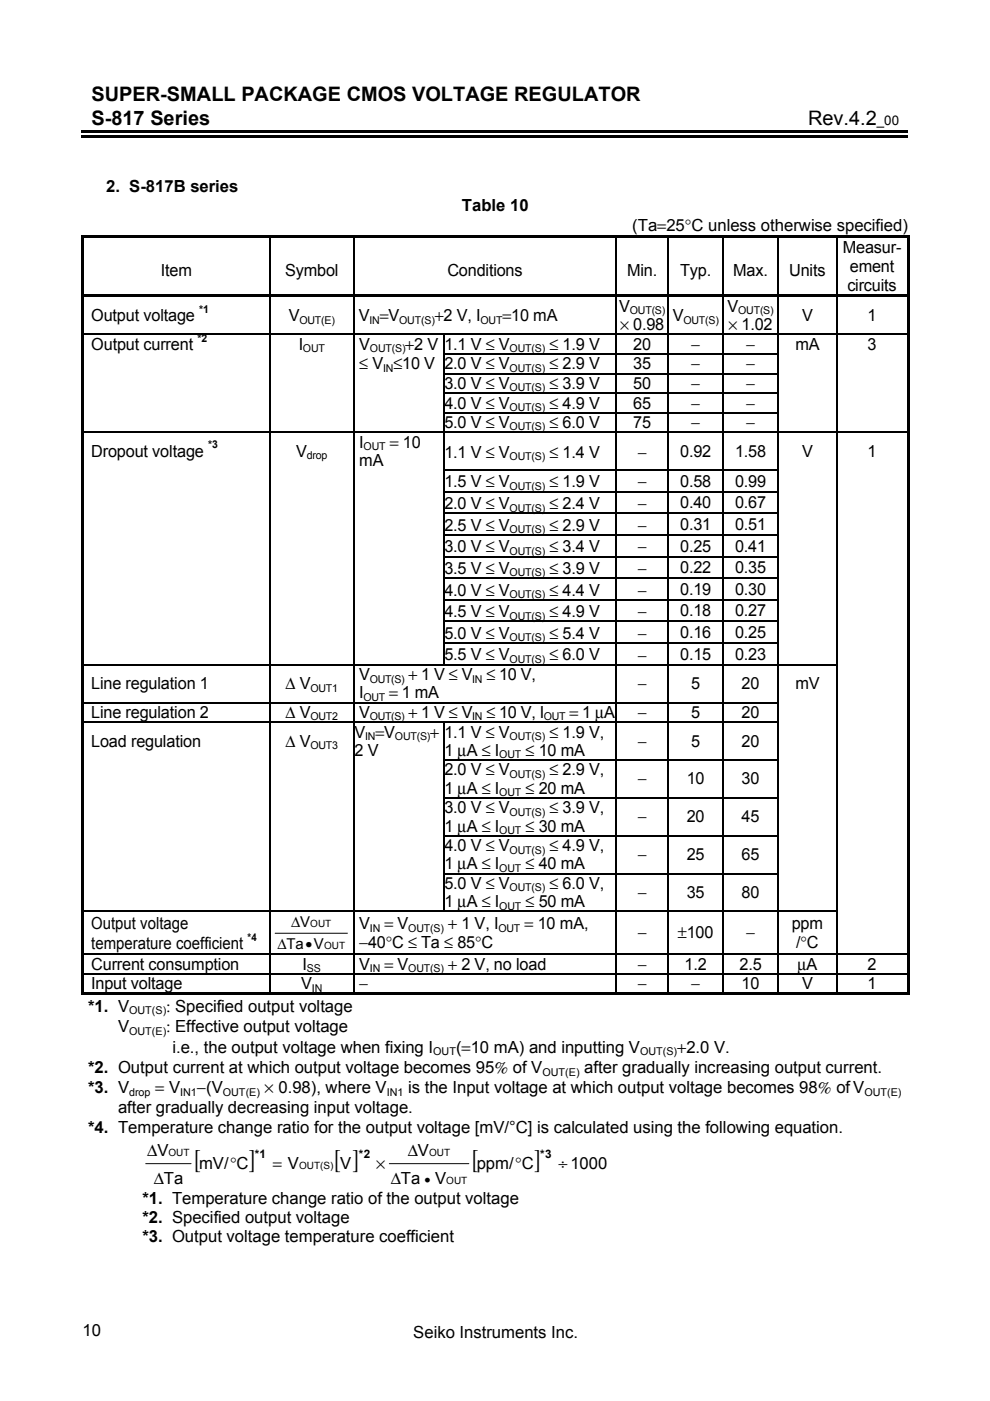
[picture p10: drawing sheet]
<svg xmlns="http://www.w3.org/2000/svg" width="210mm" height="297mm" viewBox="0 0 210 297" stroke-linecap="round" stroke-linejoin="round" font-family="sans-serif">
<defs><g id="words">
<g font-size="5.6">
<text x="41.1" y="247.7">[</text>
<text x="52.7" y="247.7">]</text>
<text x="70.9" y="247.7">[ ]</text>
<text x="100" y="247.7">[</text>
<text x="113.2" y="247.7">]</text>
</g>
<g font-size="4.2">
<text x="19.4" y="21.4">SUPER-SMALL PACKAGE CMOS VOLTAGE REGULATOR</text>
<text x="19.4" y="26.5">S-817 Series</text>
<text x="171.3" y="26.5">Rev.4.2</text>
</g>
<g font-size="3.5">
<text x="22.5" y="40.6">2. S-817B series</text>
<text x="97.9" y="44.7">Table 10</text>
<text x="134" y="49">(Ta=25°C unless otherwise specified)</text>
<text x="178.7" y="53.6">Measur-</text>
<text x="34.1" y="58.4">Item</text>
<text x="60.5" y="58.4">Symbol</text>
<text x="94.9" y="58.4">Conditions</text>
<text x="133" y="58.4">Min.</text>
<text x="144.2" y="58.4">Typ.</text>
<text x="155.5" y="58.4">Max.</text>
<text x="167.3" y="58.4">Units</text>
<text x="180.2" y="57.6">ement</text>
<text x="179.7" y="61.7">circuits</text>
<text x="19.3" y="68.1">Output voltage</text>
<text x="61.2" y="68.1">V</text>
<text x="76.1" y="68.1">V =V</text>
<text x="92.2" y="68.1">+2 V, I</text>
<text x="106.5" y="68.1">=10 mA</text>
<text x="131.3" y="66.1">V</text>
<text x="131.5" y="70">× 0.98</text>
<text x="142.6" y="68.1">V</text>
<text x="154.2" y="66.1">V</text>
<text x="154.5" y="70">× 1.02</text>
<text x="170.1" y="68.1">V</text>
<text x="183.9" y="68.1">1</text>
<text x="19.3" y="74.2">Output current</text>
<text x="63.3" y="74.2">I</text>
<text x="76.2" y="74.2">V</text>
<text x="85.9" y="74.2">+2 V 1.1 V ≤ V</text>
<text x="116.5" y="74.2">≤ 1.9 V</text>
<text x="134.3" y="74.2">20</text>
<text x="146.6" y="74.2">−</text>
<text x="158.2" y="74.2">−</text>
<text x="168.6" y="74.2">mA</text>
<text x="183.9" y="74.2">3</text>
<text x="76.2" y="78.3">≤ V ≤10 V 2.0 V ≤ V</text>
<text x="94.2" y="82.5">3.0 V ≤ V</text>
<text x="116.5" y="78.3">≤ 2.9 V</text>
<text x="116.5" y="82.5">≤ 3.9 V</text>
<text x="134.3" y="78.3">35</text>
<text x="134.3" y="82.5">50</text>
<text x="146.6" y="78.3">−</text>
<text x="146.6" y="82.5">−</text>
<text x="158.2" y="78.3">−</text>
<text x="158.2" y="82.5">−</text>
<text x="94.2" y="86.6">4.0 V ≤ V</text>
<text x="116.5" y="86.6">≤ 4.9 V</text>
<text x="134.3" y="86.6">65</text>
<text x="146.6" y="86.6">−</text>
<text x="158.2" y="86.6">−</text>
<text x="76.2" y="94.9">I</text>
<text x="82.6" y="94.9">= 10</text>
<text x="94.2" y="90.7">5.0 V ≤ V</text>
<text x="116.5" y="90.7">≤ 6.0 V</text>
<text x="134.3" y="90.7">75</text>
<text x="146.6" y="90.7">−</text>
<text x="158.2" y="90.7">−</text>
<text x="19.3" y="96.8">Dropout voltage</text>
<text x="62.8" y="96.8">V</text>
<text x="76.2" y="98.8">mA</text>
<text x="94.2" y="97">1.1 V ≤ V</text>
<text x="116.5" y="97">≤ 1.4 V</text>
<text x="135.2" y="97">−</text>
<text x="144.2" y="96.9">0.92</text>
<text x="155.9" y="96.9">1.58</text>
<text x="170.1" y="96.9">V</text>
<text x="183.9" y="96.9">1</text>
<text x="94.2" y="103.3">1.5 V ≤ V</text>
<text x="94.2" y="107.9">2.0 V ≤ V</text>
<text x="116.5" y="103.3">≤ 1.9 V</text>
<text x="116.5" y="107.9">≤ 2.4 V</text>
<text x="135.2" y="103.4">−</text>
<text x="135.2" y="107.9">−</text>
<text x="144.2" y="103.2">0.58</text>
<text x="144.2" y="107.8">0.40</text>
<text x="155.9" y="103.2">0.99</text>
<text x="155.9" y="107.8">0.67</text>
<text x="94.2" y="112.5">2.5 V ≤ V</text>
<text x="116.5" y="112.5">≤ 2.9 V</text>
<text x="135.2" y="112.5">−</text>
<text x="144.2" y="112.4">0.31</text>
<text x="155.9" y="112.4">0.51</text>
<text x="94.2" y="117.1">3.0 V ≤ V</text>
<text x="116.5" y="117.1">≤ 3.4 V</text>
<text x="135.2" y="117.1">−</text>
<text x="144.2" y="116.9">0.25</text>
<text x="155.9" y="116.9">0.41</text>
<text x="94.2" y="121.7">3.5 V ≤ V</text>
<text x="116.5" y="121.7">≤ 3.9 V</text>
<text x="135.2" y="121.7">−</text>
<text x="144.2" y="121.5">0.22</text>
<text x="155.9" y="121.5">0.35</text>
<text x="94.2" y="126.3">4.0 V ≤ V</text>
<text x="94.2" y="130.9">4.5 V ≤ V</text>
<text x="116.5" y="126.3">≤ 4.4 V</text>
<text x="116.5" y="130.9">≤ 4.9 V</text>
<text x="135.2" y="126.3">−</text>
<text x="135.2" y="130.9">−</text>
<text x="144.2" y="126.1">0.19</text>
<text x="144.2" y="130.7">0.18</text>
<text x="155.9" y="126.1">0.30</text>
<text x="155.9" y="130.7">0.27</text>
<text x="94.2" y="135.4">5.0 V ≤ V</text>
<text x="116.5" y="135.4">≤ 5.4 V</text>
<text x="135.2" y="135.5">−</text>
<text x="144.2" y="135.3">0.16</text>
<text x="155.9" y="135.3">0.25</text>
<text x="94.2" y="140">5.5 V ≤ V</text>
<text x="116.5" y="140">≤ 6.0 V</text>
<text x="135.2" y="140.1">−</text>
<text x="144.2" y="139.9">0.15</text>
<text x="155.9" y="139.9">0.23</text>
<text x="19.3" y="146.1">Line regulation 1</text>
<text x="60.6" y="146.1">∆ V</text>
<text x="76.2" y="148.1">I</text>
<text x="76.2" y="144.2">V</text>
<text x="82.5" y="148.1">= 1 mA</text>
<text x="86.6" y="144.2">+ 1 V ≤ V</text>
<text x="103.1" y="144.2">≤ 10 V,</text>
<text x="135.2" y="146.1">−</text>
<text x="146.6" y="146.1">5</text>
<text x="157.2" y="146.1">20</text>
<text x="168.6" y="146.1">mV</text>
<text x="19.3" y="152.2">Line regulation 2</text>
<text x="60.6" y="152.2">∆ V</text>
<text x="76.2" y="152.2">V</text>
<text x="86.6" y="152.2">+ 1 V ≤ V</text>
<text x="103.1" y="152.2">≤ 10 V, I</text>
<text x="120.8" y="152.2">= 1 µA</text>
<text x="135.2" y="152.2">−</text>
<text x="146.6" y="152.2">5</text>
<text x="157.2" y="152.2">20</text>
<text x="19.3" y="158.3">Load regulation</text>
<text x="60.6" y="158.3">∆ V</text>
<text x="75.2" y="160.3">2 V</text>
<text x="75.2" y="156.4">V =V</text>
<text x="91.2" y="156.4">+</text>
<text x="94.2" y="160.3">1 µA ≤ I</text>
<text x="94.2" y="156.4">1.1 V ≤ V</text>
<text x="111.4" y="160.3">≤ 10 mA</text>
<text x="116.5" y="156.4">≤ 1.9 V,</text>
<text x="135.2" y="158.3">−</text>
<text x="146.6" y="158.3">5</text>
<text x="157.2" y="158.3">20</text>
<text x="94.2" y="164.4">2.0 V ≤ V</text>
<text x="116.5" y="164.4">≤ 2.9 V,</text>
<text x="135.2" y="166.3">−</text>
<text x="145.6" y="166.3">10</text>
<text x="157.2" y="166.3">30</text>
<text x="94.2" y="168.3">1 µA ≤ I</text>
<text x="94.2" y="172.4">3.0 V ≤ V</text>
<text x="111.4" y="168.3">≤ 20 mA</text>
<text x="116.5" y="172.4">≤ 3.9 V,</text>
<text x="94.2" y="176.3">1 µA ≤ I</text>
<text x="111.4" y="176.3">≤ 30 mA</text>
<text x="135.2" y="174.3">−</text>
<text x="145.6" y="174.3">20</text>
<text x="157.2" y="174.3">45</text>
<text x="94.2" y="184.3">1 µA ≤ I</text>
<text x="94.2" y="180.4">4.0 V ≤ V</text>
<text x="111.4" y="184.3">≤ 40 mA</text>
<text x="116.5" y="180.4">≤ 4.9 V,</text>
<text x="135.2" y="182.4">−</text>
<text x="145.6" y="182.4">25</text>
<text x="157.2" y="182.4">65</text>
<text x="94.2" y="188.5">5.0 V ≤ V</text>
<text x="116.5" y="188.5">≤ 6.0 V,</text>
<text x="135.2" y="190.4">−</text>
<text x="145.6" y="190.4">35</text>
<text x="157.2" y="190.4">80</text>
<text x="19.3" y="197">Output voltage</text>
<text x="76.2" y="197">V</text>
<text x="81.5" y="197">= V</text>
<text x="94.2" y="192.4">1 µA ≤ I</text>
<text x="95" y="197">+ 1 V, I</text>
<text x="111.2" y="197">= 10 mA,</text>
<text x="111.4" y="192.4">≤ 50 mA</text>
<text x="167.9" y="197">ppm</text>
<text x="19.3" y="201.2">temperature coefficient</text>
<text x="76.2" y="200.9">−40°C ≤ Ta ≤ 85°C</text>
<text x="135.2" y="198.9">−</text>
<text x="143.7" y="198.9">±100</text>
<text x="158.2" y="198.9">−</text>
<text x="168.8" y="200.9">/°C</text>
<text x="19.3" y="205.6">Current consumption</text>
<text x="19.3" y="209.7">Input voltage</text>
<text x="63.9" y="209.7">V</text>
<text x="64.2" y="205.6">I</text>
<text x="76.2" y="209.7">−</text>
<text x="76.2" y="205.6">V</text>
<text x="81.5" y="205.6">= V</text>
<text x="95" y="205.6">+ 2 V, no load</text>
<text x="135.2" y="205.6">−</text>
<text x="135.2" y="209.7">−</text>
<text x="145.2" y="205.6">1.2</text>
<text x="146.6" y="209.7">−</text>
<text x="156.8" y="205.6">2.5</text>
<text x="157.2" y="209.7">10</text>
<text x="169.1" y="205.6">µA</text>
<text x="170.1" y="209.7">V</text>
<text x="183.9" y="209.7">1</text>
<text x="183.9" y="205.6">2</text>
<text x="18.7" y="214.5">*1. V</text>
<text x="35.3" y="214.5">: Specified output voltage</text>
<text x="25" y="218.9">V</text>
<text x="35.3" y="218.9">: Effective output voltage</text>
<text x="18.7" y="227.5">*2. Output current at which output voltage becomes 95% of V</text>
<text x="36.6" y="223.2">i.e., the output voltage when fixing I</text>
<text x="96.7" y="223.2">(=10 mA) and inputting V</text>
<text x="123.9" y="227.5">after gradually increasing output current.</text>
<text x="143.6" y="223.2">+2.0 V.</text>
<text x="18.7" y="231.8">*3. V</text>
<text x="32.9" y="231.8">= V</text>
<text x="41.8" y="231.8">−(V</text>
<text x="56.1" y="231.8">× 0.98), where V</text>
<text x="86.5" y="231.8">is the Input voltage at which output voltage becomes 98% ofV</text>
<text x="25" y="236.1">after gradually decreasing input voltage.</text>
<text x="18.7" y="240.3">*4. Temperature change ratio for the output voltage [mV/°C] is calculated using the following equation.</text>
<text x="31.2" y="245.1">∆V</text>
<text x="86.5" y="245.1">∆V</text>
<text x="32.6" y="251.1">∆Ta</text>
<text x="42.2" y="247.8">mV/°C</text>
<text x="57.8" y="247.8">= V</text>
<text x="72.1" y="247.8">V</text>
<text x="79.8" y="247.8">×</text>
<text x="82.9" y="251.1">∆Ta</text>
<text x="92.2" y="251.1">V</text>
<text x="101.1" y="247.8">ppm/°C</text>
<text x="118.4" y="247.8">÷1000</text>
<text x="30.2" y="255.3">*1. Temperature change ratio of the output voltage</text>
<text x="30.2" y="259.3">*2. Specified output voltage</text>
<text x="30.2" y="263.4">*3. Output voltage temperature coefficient</text>
<text x="17.5" y="283.2">10</text>
<text x="87.6" y="283.7">Seiko Instruments Inc.</text>
</g>
<g font-size="3.2">
<text x="61.7" y="196.6">∆V</text>
<text x="58.8" y="201.2">∆Ta•V</text>
</g>
<g font-size="2.8">
<text x="185.9" y="26.5">_00</text>
<text x="90" y="251.1">•</text>
</g>
<g font-size="2.5">
<text x="54.1" y="245.5">*1</text>
<text x="76.1" y="245.5">*2</text>
<text x="114.5" y="245.5">*3</text>
</g>
<g font-size="2.3">
<text x="42.2" y="66.3">*1</text>
<text x="63.5" y="68.6">OUT(E)</text>
<text x="78.3" y="68.6">IN</text>
<text x="84.6" y="68.6">OUT(S)</text>
<text x="101.9" y="68.6">OUT</text>
<text x="133.5" y="66.7">OUT(S)</text>
<text x="144.9" y="68.6">OUT(S)</text>
<text x="156.5" y="66.7">OUT(S)</text>
<text x="41.8" y="72.4">*2</text>
<text x="64.2" y="74.7">OUT</text>
<text x="78.4" y="74.7">OUT(S)</text>
<text x="108.1" y="74.7">OUT(S)</text>
<text x="81.2" y="78.8">IN</text>
<text x="108.1" y="78.8">OUT(S)</text>
<text x="108.1" y="83">OUT(S)</text>
<text x="108.1" y="87.1">OUT(S)</text>
<text x="44.1" y="95.1">*3</text>
<text x="77.1" y="95.4">OUT</text>
<text x="108.1" y="91.3">OUT(S)</text>
<text x="65.1" y="97.3">drop</text>
<text x="108.1" y="97.6">OUT(S)</text>
<text x="108.1" y="103.9">OUT(S)</text>
<text x="108.1" y="108.5">OUT(S)</text>
<text x="108.1" y="113.1">OUT(S)</text>
<text x="108.1" y="117.6">OUT(S)</text>
<text x="108.1" y="122.2">OUT(S)</text>
<text x="108.1" y="126.8">OUT(S)</text>
<text x="108.1" y="131.4">OUT(S)</text>
<text x="108.1" y="136">OUT(S)</text>
<text x="108.1" y="140.6">OUT(S)</text>
<text x="65.8" y="146.7">OUT1</text>
<text x="77.1" y="148.6">OUT</text>
<text x="78.4" y="144.7">OUT(S)</text>
<text x="100.1" y="144.7">IN</text>
<text x="65.8" y="152.8">OUT2</text>
<text x="78.4" y="152.8">OUT(S)</text>
<text x="100.1" y="152.8">IN</text>
<text x="115.3" y="152.8">OUT</text>
<text x="65.8" y="158.8">OUT3</text>
<text x="77.4" y="156.9">IN</text>
<text x="83.7" y="156.9">OUT(S)</text>
<text x="105.9" y="160.8">OUT</text>
<text x="108.1" y="156.9">OUT(S)</text>
<text x="108.1" y="164.9">OUT(S)</text>
<text x="105.9" y="168.8">OUT</text>
<text x="108.1" y="173">OUT(S)</text>
<text x="105.9" y="176.8">OUT</text>
<text x="105.9" y="184.8">OUT</text>
<text x="108.1" y="181">OUT(S)</text>
<text x="108.1" y="189">OUT(S)</text>
<text x="78.4" y="197.5">IN</text>
<text x="86.6" y="197.5">OUT(S)</text>
<text x="105.7" y="197.5">OUT</text>
<text x="105.9" y="192.9">OUT</text>
<text x="52.5" y="199.5">*4</text>
<text x="65.1" y="206.1">SS</text>
<text x="78.4" y="206.1">IN</text>
<text x="86.6" y="206.1">OUT(S)</text>
<text x="27.4" y="215.1">OUT(S)</text>
<text x="66.1" y="210.2">IN</text>
<text x="27.4" y="219.4">OUT(E)</text>
<text x="91.8" y="223.7">OUT</text>
<text x="135.7" y="223.7">OUT(S)</text>
<text x="27.4" y="232.3">drop</text>
<text x="38.2" y="232.3">IN1</text>
<text x="47.2" y="232.3">OUT(E)</text>
<text x="82" y="232.3">IN1</text>
<text x="115" y="228">OUT(E)</text>
<text x="183.3" y="232.3">OUT(E)</text>
</g>
<g font-size="2.1">
<text x="65.8" y="196.6">OUT</text>
<text x="68.7" y="201.2">OUT</text>
<text x="35.7" y="245.1">OUT</text>
<text x="91" y="245.1">OUT</text>
<text x="63.4" y="247.8">OUT(S)</text>
<text x="94.6" y="251.1">OUT</text>
</g>
</g></defs>
<g fill="#000">
<path d="M17.3 28.7h141.5v.6h-141.5zM17.3 27.7h141.5v.5h-141.5zM158.5 27.7h1.6v.5h-1.6zM158.5 28.7h34v.6h-34zM160.1 27.7h32.4v.5h-32.4zM17.2 49.8h.6v.5h-.6zM17.2 49.8h175.6v.5h-175.6zM17.2 50.3h.6v12.2h-.6zM192.3 50.3h.5v12.2h-.5zM17.2 62.5h175.6v.5h-175.6zM17.2 63h.6v7.8h-.6zM17.2 70.8h.6v.3h-.6z"/>
<path d="M17.2 71.1h.6v3.8h-.6zM17.2 74.9h.6v.3h-.6zM17.2 75.2h.6v3.9h-.6zM17.2 79.1h.6v.3h-.6zM17.2 79.4h.6v3.8h-.6zM57.1 70.8h.2v.3h-.2zM57.1 74.9h.2v.3h-.2zM57.1 79.1h.2v.3h-.2zM74.9 70.8h.3v.3h-.3zM74.9 74.9h.3v.3h-.3zM74.9 79.1h.3v.3h-.3zM94 70.8h.2v.3h-.2z"/>
<path d="M94 74.9h.2v.3h-.2zM94 79.1h.2v.3h-.2zM130.5 70.8h.2v.3h-.2zM130.5 74.9h.2v.3h-.2zM130.5 79.1h.2v.3h-.2zM141.6 70.8h.2v.3h-.2zM141.6 74.9h.2v.3h-.2zM141.6 79.1h.2v.3h-.2zM153.2 70.8h.2v.3h-.2zM153.2 74.9h.2v.3h-.2zM153.2 79.1h.2v.3h-.2zM164.9 70.8h.2v.3h-.2z"/>
<path d="M164.9 74.9h.2v.3h-.2zM164.9 79.1h.2v.3h-.2zM177.2 70.8h.3v.3h-.3zM177.2 74.9h.3v.3h-.3zM177.2 79.1h.3v.3h-.3zM192.3 63h.5v7.8h-.5zM192.3 70.8h.5v.3h-.5zM192.3 71.1h.5v3.8h-.5zM192.3 74.9h.5v.3h-.5zM192.3 75.2h.5v3.9h-.5zM192.3 79.1h.5v.3h-.5zM192.3 79.4h.5v3.8h-.5z"/>
<path d="M17.2 83.2h.6v.3h-.6zM17.2 83.5h.6v3.9h-.6zM17.2 87.4h.6v.2h-.6zM17.2 87.6h.6v3.9h-.6zM17.2 91.5h.6v.3h-.6zM17.2 91.8h.6v7.7h-.6zM17.2 99.5h.6v.3h-.6zM17.2 99.8h.6v4.3h-.6zM57.1 83.2h.2v.3h-.2zM57.1 87.4h.2v.2h-.2zM57.1 91.5h.2v.3h-.2zM57.1 99.5h.2v.3h-.2z"/>
<path d="M74.9 83.2h.3v.3h-.3zM74.9 87.4h.3v.2h-.3zM74.9 91.5h.3v.3h-.3zM74.9 99.5h.3v.3h-.3zM94 83.2h.2v.3h-.2zM94 87.4h.2v.2h-.2zM94 91.5h.2v.3h-.2zM94 99.5h.2v.3h-.2zM130.5 83.2h.2v.3h-.2zM130.5 87.4h.2v.2h-.2zM130.5 91.5h.2v.3h-.2zM130.5 99.5h.2v.3h-.2z"/>
<path d="M141.6 83.2h.2v.3h-.2zM141.6 87.4h.2v.2h-.2zM141.6 91.5h.2v.3h-.2zM141.6 99.5h.2v.3h-.2zM153.2 83.2h.2v.3h-.2zM153.2 87.4h.2v.2h-.2zM153.2 91.5h.2v.3h-.2zM153.2 99.5h.2v.3h-.2zM164.9 83.2h.2v.3h-.2zM164.9 87.4h.2v.2h-.2zM164.9 91.5h.2v.3h-.2zM164.9 99.5h.2v.3h-.2z"/>
<path d="M177.2 83.2h.3v.3h-.3zM177.2 87.4h.3v.2h-.3zM177.2 91.5h.3v.3h-.3zM177.2 99.5h.3v.3h-.3zM192.3 83.2h.5v.3h-.5zM192.3 83.5h.5v3.9h-.5zM192.3 87.4h.5v.2h-.5zM192.3 87.6h.5v3.9h-.5zM192.3 91.5h.5v.3h-.5zM192.3 91.8h.5v7.7h-.5zM192.3 99.5h.5v.3h-.5zM192.3 99.8h.5v4.3h-.5z"/>
<path d="M17.2 104.1h.6v.3h-.6zM17.2 104.4h.6v4.3h-.6zM17.2 108.7h.6v.3h-.6zM17.2 109h.6v4.3h-.6zM17.2 113.3h.6v.3h-.6zM17.2 113.6h.6v4.3h-.6zM17.2 117.9h.6v.3h-.6zM17.2 118.2h.6v4.3h-.6zM57.1 104.1h.2v.3h-.2zM57.1 108.7h.2v.3h-.2zM57.1 113.3h.2v.3h-.2zM57.1 117.9h.2v.3h-.2z"/>
<path d="M74.9 104.1h.3v.3h-.3zM74.9 108.7h.3v.3h-.3zM74.9 113.3h.3v.3h-.3zM74.9 117.9h.3v.3h-.3zM94 104.1h.2v.3h-.2zM94 108.7h.2v.3h-.2zM94 113.3h.2v.3h-.2zM94 117.9h.2v.3h-.2zM130.5 104.1h.2v.3h-.2zM130.5 108.7h.2v.3h-.2zM130.5 113.3h.2v.3h-.2zM130.5 117.9h.2v.3h-.2z"/>
<path d="M141.6 104.1h.2v.3h-.2zM141.6 108.7h.2v.3h-.2zM141.6 113.3h.2v.3h-.2zM141.6 117.9h.2v.3h-.2zM153.2 104.1h.2v.3h-.2zM153.2 108.7h.2v.3h-.2zM153.2 113.3h.2v.3h-.2zM153.2 117.9h.2v.3h-.2zM164.9 104.1h.2v.3h-.2zM164.9 108.7h.2v.3h-.2zM164.9 113.3h.2v.3h-.2zM164.9 117.9h.2v.3h-.2z"/>
<path d="M177.2 104.1h.3v.3h-.3zM177.2 108.7h.3v.3h-.3zM177.2 113.3h.3v.3h-.3zM177.2 117.9h.3v.3h-.3zM192.3 104.1h.5v.3h-.5zM192.3 104.4h.5v4.3h-.5zM192.3 108.7h.5v.3h-.5zM192.3 109h.5v4.3h-.5zM192.3 113.3h.5v.3h-.5zM192.3 113.6h.5v4.3h-.5zM192.3 117.9h.5v.3h-.5zM192.3 118.2h.5v4.3h-.5z"/>
<path d="M17.2 122.5h.6v.2h-.6zM17.2 122.7h.6v4.3h-.6zM17.2 127h.6v.3h-.6zM17.2 127.3h.6v4.3h-.6zM17.2 131.6h.6v.3h-.6zM17.2 131.9h.6v4.3h-.6zM17.2 136.2h.6v.3h-.6zM17.2 136.5h.6v4.3h-.6zM57.1 122.5h.2v.2h-.2zM57.1 127h.2v.3h-.2zM57.1 131.6h.2v.3h-.2zM57.1 136.2h.2v.3h-.2z"/>
<path d="M74.9 122.5h.3v.2h-.3zM74.9 127h.3v.3h-.3zM74.9 131.6h.3v.3h-.3zM74.9 136.2h.3v.3h-.3zM94 122.5h.2v.2h-.2zM94 127h.2v.3h-.2zM94 131.6h.2v.3h-.2zM94 136.2h.2v.3h-.2zM130.5 122.5h.2v.2h-.2zM130.5 127h.2v.3h-.2zM130.5 131.6h.2v.3h-.2zM130.5 136.2h.2v.3h-.2z"/>
<path d="M141.6 122.5h.2v.2h-.2zM141.6 127h.2v.3h-.2zM141.6 131.6h.2v.3h-.2zM141.6 136.2h.2v.3h-.2zM153.2 122.5h.2v.2h-.2zM153.2 127h.2v.3h-.2zM153.2 131.6h.2v.3h-.2zM153.2 136.2h.2v.3h-.2zM164.9 122.5h.2v.2h-.2zM164.9 127h.2v.3h-.2zM164.9 131.6h.2v.3h-.2zM164.9 136.2h.2v.3h-.2z"/>
<path d="M177.2 122.5h.3v.2h-.3zM177.2 127h.3v.3h-.3zM177.2 131.6h.3v.3h-.3zM177.2 136.2h.3v.3h-.3zM192.3 122.5h.5v.2h-.5zM192.3 122.7h.5v4.3h-.5zM192.3 127h.5v.3h-.5zM192.3 127.3h.5v4.3h-.5zM192.3 131.6h.5v.3h-.5zM192.3 131.9h.5v4.3h-.5zM192.3 136.2h.5v.3h-.5zM192.3 136.5h.5v4.3h-.5z"/>
<path d="M17.2 140.8h.6v.3h-.6zM17.2 141.1h.6v7.7h-.6zM17.2 148.8h.6v.3h-.6zM17.2 149.1h.6v3.9h-.6zM17.2 153h.6v.3h-.6zM17.2 153.3h.6v7.7h-.6zM57.1 140.8h.2v.3h-.2zM57.1 148.8h.2v.3h-.2zM57.1 153h.2v.3h-.2zM74.9 140.8h.3v.3h-.3zM74.9 148.8h.3v.3h-.3zM74.9 153h.3v.3h-.3z"/>
<path d="M94 153h.2v.3h-.2zM130.5 140.8h.2v.3h-.2zM130.5 148.8h.2v.3h-.2zM130.5 153h.2v.3h-.2zM141.6 140.8h.2v.3h-.2zM141.6 148.8h.2v.3h-.2zM141.6 153h.2v.3h-.2zM153.2 140.8h.2v.3h-.2zM153.2 148.8h.2v.3h-.2zM153.2 153h.2v.3h-.2zM164.9 140.8h.2v.3h-.2zM164.9 148.8h.2v.3h-.2z"/>
<path d="M164.9 153h.2v.3h-.2zM177.2 140.8h.3v.3h-.3zM177.2 148.8h.3v.3h-.3zM177.2 153h.3v.3h-.3zM192.3 140.8h.5v.3h-.5zM192.3 141.1h.5v7.7h-.5zM192.3 148.8h.5v.3h-.5zM192.3 149.1h.5v3.9h-.5zM192.3 153h.5v.3h-.5zM192.3 153.3h.5v7.7h-.5zM17.2 161h.6v.3h-.6zM17.2 161.3h.6v7.7h-.6z"/>
<path d="M17.2 169h.6v.3h-.6zM17.2 169.3h.6v7.8h-.6zM17.2 177.1h.6v.2h-.6zM17.2 177.3h.6v7.8h-.6zM57.1 161h.2v.3h-.2zM57.1 169h.2v.3h-.2zM57.1 177.1h.2v.2h-.2zM74.9 161h.3v.3h-.3zM74.9 169h.3v.3h-.3zM74.9 177.1h.3v.2h-.3zM94 161h.2v.3h-.2zM94 169h.2v.3h-.2z"/>
<path d="M94 177.1h.2v.2h-.2zM130.5 161h.2v.3h-.2zM130.5 169h.2v.3h-.2zM130.5 177.1h.2v.2h-.2zM141.6 161h.2v.3h-.2zM141.6 169h.2v.3h-.2zM141.6 177.1h.2v.2h-.2zM153.2 161h.2v.3h-.2zM153.2 169h.2v.3h-.2zM153.2 177.1h.2v.2h-.2zM164.9 161h.2v.3h-.2zM164.9 169h.2v.3h-.2z"/>
<path d="M164.9 177.1h.2v.2h-.2zM177.2 161h.3v.3h-.3zM177.2 169h.3v.3h-.3zM177.2 177.1h.3v.2h-.3zM192.3 161h.5v.3h-.5zM192.3 161.3h.5v7.7h-.5zM192.3 169h.5v.3h-.5zM192.3 169.3h.5v7.8h-.5zM192.3 177.1h.5v.2h-.5zM192.3 177.3h.5v7.8h-.5zM17.2 185.1h.6v.3h-.6zM17.2 185.4h.6v7.7h-.6z"/>
<path d="M17.2 193.1h.6v.3h-.6zM17.2 193.4h.6v8.8h-.6zM57.1 185.1h.2v.3h-.2zM57.1 193.1h.2v.3h-.2zM74.9 185.1h.3v.3h-.3zM74.9 193.1h.3v.3h-.3zM94 185.1h.2v.3h-.2zM130.5 185.1h.2v.3h-.2zM130.5 193.1h.2v.3h-.2zM141.6 185.1h.2v.3h-.2zM141.6 193.1h.2v.3h-.2zM153.2 185.1h.2v.3h-.2z"/>
<path d="M153.2 193.1h.2v.3h-.2zM164.9 185.1h.2v.3h-.2zM164.9 193.1h.2v.3h-.2zM177.2 185.1h.3v.3h-.3zM177.2 193.1h.3v.3h-.3zM192.3 185.1h.5v.3h-.5zM192.3 185.4h.5v7.7h-.5zM192.3 193.1h.5v.3h-.5zM192.3 193.4h.5v8.8h-.5zM17.2 202.2h.6v.3h-.6zM17.2 202.5h.6v3.8h-.6zM17.2 206.3h.6v.3h-.6z"/>
<path d="M17.2 206.6h.6v4.4h-.6zM17.2 210.5h39.9v.5h-39.9zM57.1 202.2h.2v.3h-.2zM57.1 206.3h.2v.3h-.2zM57.1 210.5h17.8v.5h-17.8zM74.9 202.2h.3v.3h-.3zM74.9 206.3h.3v.3h-.3zM74.9 210.5h55.6v.5h-55.6zM130.5 202.2h.2v.3h-.2zM130.5 206.3h.2v.3h-.2zM130.5 210.5h11.1v.5h-11.1zM141.6 202.2h.2v.3h-.2z"/>
<path d="M141.6 206.3h.2v.3h-.2zM141.6 210.5h11.6v.5h-11.6zM153.2 202.2h.2v.3h-.2zM153.2 206.3h.2v.3h-.2zM153.2 210.5h11.7v.5h-11.7zM164.9 202.2h.2v.3h-.2zM164.9 206.3h.2v.3h-.2zM164.9 210.5h12.3v.5h-12.3zM177.2 202.2h.3v.3h-.3zM177.2 206.3h.3v.3h-.3zM177.2 210.5h15.1v.5h-15.1zM192.3 202.2h.5v.3h-.5z"/>
<path d="M192.3 202.5h.5v3.8h-.5zM192.3 206.3h.5v.3h-.5zM192.3 206.6h.5v4.4h-.5zM192.3 210.5h.5v.5h-.5z"/>
</g>
<g fill="none" stroke="#000" stroke-width=".25">
<path d="M57.2 50.3v12.2M75 50.3v12.2M130.6 50.3v12.2M141.7 50.3v12.2M153.3 50.3v12.2M165 50.3v12.2M177.4 50.3v12.2M17.8 70.9h39.3M57.2 63v7.8M57.2 71.1v3.8M57.2 75.2v3.9M57.2 79.4v3.8"/>
<path d="M57.3 70.9h17.6M75 63v7.8M75 71.1v3.8M75 75.2v3.9M75 79.4v3.8M75.2 70.9h18.8M94.1 71.1v3.8M94.1 75.2v3.9M94.1 79.4v3.8M94.2 70.9h36.3M94.2 75.1h36.3M94.2 79.2h36.3"/>
<path d="M130.6 63v7.8M130.6 71.1v3.8M130.6 75.2v3.9M130.6 79.4v3.8M130.7 70.9h10.9M130.7 75.1h10.9M130.7 79.2h10.9M141.7 63v7.8M141.7 71.1v3.8M141.7 75.2v3.9M141.7 79.4v3.8M141.8 70.9h11.4"/>
<path d="M141.8 75.1h11.4M141.8 79.2h11.4M153.3 63v7.8M153.3 71.1v3.8M153.3 75.2v3.9M153.3 79.4v3.8M153.4 70.9h11.5M153.4 75.1h11.5M153.4 79.2h11.5M165 63v7.8M165 71.1v3.8M165 75.2v3.9"/>
<path d="M165 79.4v3.8M165.1 70.9h12.1M177.4 63v7.8M177.4 71.1v3.8M177.4 75.2v3.9M177.4 79.4v3.8M177.5 70.9h14.8M17.8 91.6h39.3M57.2 83.5v3.9M57.2 87.6v3.9M57.2 91.8v7.7M57.2 99.8v4.3"/>
<path d="M57.3 91.6h17.6M75 83.5v3.9M75 87.6v3.9M75 91.8v7.7M75 99.8v4.3M75.2 91.6h18.8M94.1 83.5v3.9M94.1 87.6v3.9M94.1 91.8v7.7M94.1 99.8v4.3M94.2 83.4h36.3M94.2 87.5h36.3"/>
<path d="M94.2 91.6h36.3M94.2 99.7h36.3M130.6 83.5v3.9M130.6 87.6v3.9M130.6 91.8v7.7M130.6 99.8v4.3M130.7 83.4h10.9M130.7 87.5h10.9M130.7 91.6h10.9M130.7 99.7h10.9M141.7 83.5v3.9M141.7 87.6v3.9"/>
<path d="M141.7 91.8v7.7M141.7 99.8v4.3M141.8 83.4h11.4M141.8 87.5h11.4M141.8 91.6h11.4M141.8 99.7h11.4M153.3 83.5v3.9M153.3 87.6v3.9M153.3 91.8v7.7M153.3 99.8v4.3M153.4 83.4h11.5M153.4 87.5h11.5"/>
<path d="M153.4 91.6h11.5M153.4 99.7h11.5M165 83.5v3.9M165 87.6v3.9M165 91.8v7.7M165 99.8v4.3M165.1 91.6h12.1M177.4 83.5v3.9M177.4 87.6v3.9M177.4 91.8v7.7M177.4 99.8v4.3M177.5 91.6h14.8"/>
<path d="M57.2 104.4v4.3M57.2 109v4.3M57.2 113.6v4.3M57.2 118.2v4.3M75 104.4v4.3M75 109v4.3M75 113.6v4.3M75 118.2v4.3M94.1 104.4v4.3M94.1 109v4.3M94.1 113.6v4.3M94.1 118.2v4.3"/>
<path d="M94.2 104.2h36.3M94.2 108.8h36.3M94.2 113.4h36.3M94.2 118h36.3M130.6 104.4v4.3M130.6 109v4.3M130.6 113.6v4.3M130.6 118.2v4.3M130.7 104.2h10.9M130.7 108.8h10.9M130.7 113.4h10.9M130.7 118h10.9"/>
<path d="M141.7 104.4v4.3M141.7 109v4.3M141.7 113.6v4.3M141.7 118.2v4.3M141.8 104.2h11.4M141.8 108.8h11.4M141.8 113.4h11.4M141.8 118h11.4M153.3 104.4v4.3M153.3 109v4.3M153.3 113.6v4.3M153.3 118.2v4.3"/>
<path d="M153.4 104.2h11.5M153.4 108.8h11.5M153.4 113.4h11.5M153.4 118h11.5M165 104.4v4.3M165 109v4.3M165 113.6v4.3M165 118.2v4.3M177.4 104.4v4.3M177.4 109v4.3M177.4 113.6v4.3M177.4 118.2v4.3"/>
<path d="M57.2 122.7v4.3M57.2 127.3v4.3M57.2 131.9v4.3M57.2 136.5v4.3M75 122.7v4.3M75 127.3v4.3M75 131.9v4.3M75 136.5v4.3M94.1 122.7v4.3M94.1 127.3v4.3M94.1 131.9v4.3M94.1 136.5v4.3"/>
<path d="M94.2 122.6h36.3M94.2 127.2h36.3M94.2 131.8h36.3M94.2 136.4h36.3M130.6 122.7v4.3M130.6 127.3v4.3M130.6 131.9v4.3M130.6 136.5v4.3M130.7 122.6h10.9M130.7 127.2h10.9M130.7 131.8h10.9M130.7 136.4h10.9"/>
<path d="M141.7 122.7v4.3M141.7 127.3v4.3M141.7 131.9v4.3M141.7 136.5v4.3M141.8 122.6h11.4M141.8 127.2h11.4M141.8 131.8h11.4M141.8 136.4h11.4M153.3 122.7v4.3M153.3 127.3v4.3M153.3 131.9v4.3M153.3 136.5v4.3"/>
<path d="M153.4 122.6h11.5M153.4 127.2h11.5M153.4 131.8h11.5M153.4 136.4h11.5M165 122.7v4.3M165 127.3v4.3M165 131.9v4.3M165 136.5v4.3M177.4 122.7v4.3M177.4 127.3v4.3M177.4 131.9v4.3M177.4 136.5v4.3"/>
<path d="M17.8 140.9h39.3M17.8 149h39.3M17.8 153.1h39.3M57.2 141.1v7.7M57.2 149.1v3.9M57.2 153.3v7.7M57.3 140.9h17.6M57.3 149h17.6M57.3 153.1h17.6M75 141.1v7.7M75 149.1v3.9M75 153.3v7.7"/>
<path d="M75.2 140.9h55.3M75.2 149h55.3M75.2 153.1h18.8M94.1 153.3v7.7M94.2 153.1h36.3M130.6 141.1v7.7M130.6 149.1v3.9M130.6 153.3v7.7M130.7 140.9h10.9M130.7 149h10.9M130.7 153.1h10.9M141.7 141.1v7.7"/>
<path d="M141.7 149.1v3.9M141.7 153.3v7.7M141.8 140.9h11.4M141.8 149h11.4M141.8 153.1h11.4M153.3 141.1v7.7M153.3 149.1v3.9M153.3 153.3v7.7M153.4 140.9h11.5M153.4 149h11.5M153.4 153.1h11.5M165 141.1v7.7"/>
<path d="M165 149.1v3.9M165 153.3v7.7M165.1 140.9h12.1M177.4 141.1v7.7M177.4 149.1v3.9M177.4 153.3v7.7M57.2 161.3v7.7M57.2 169.3v7.8M57.2 177.3v7.8M75 161.3v7.7M75 169.3v7.8M75 177.3v7.8"/>
<path d="M94.1 161.3v7.7M94.1 169.3v7.8M94.1 177.3v7.8M94.2 161.1h36.3M94.2 169.2h36.3M94.2 177.2h36.3M130.6 161.3v7.7M130.6 169.3v7.8M130.6 177.3v7.8M130.7 161.1h10.9M130.7 169.2h10.9M130.7 177.2h10.9"/>
<path d="M141.7 161.3v7.7M141.7 169.3v7.8M141.7 177.3v7.8M141.8 161.1h11.4M141.8 169.2h11.4M141.8 177.2h11.4M153.3 161.3v7.7M153.3 169.3v7.8M153.3 177.3v7.8M153.4 161.1h11.5M153.4 169.2h11.5M153.4 177.2h11.5"/>
<path d="M165 161.3v7.7M165 169.3v7.8M165 177.3v7.8M177.4 161.3v7.7M177.4 169.3v7.8M177.4 177.3v7.8M17.8 193.2h39.3M57.2 185.4v7.7M57.2 193.4v8.8M57.3 193.2h17.6M75 185.4v7.7M75 193.4v8.8"/>
<path d="M75.2 193.2h55.3M94.1 185.4v7.7M94.2 185.2h36.3M130.6 185.4v7.7M130.6 193.4v8.8M130.7 185.2h10.9M130.7 193.2h10.9M141.7 185.4v7.7M141.7 193.4v8.8M141.8 185.2h11.4M141.8 193.2h11.4M153.3 185.4v7.7"/>
<path d="M153.3 193.4v8.8M153.4 185.2h11.5M153.4 193.2h11.5M165 185.4v7.7M165 193.4v8.8M165.1 193.2h12.1M177.4 185.4v7.7M177.4 193.4v8.8M17.8 202.3h39.3M17.8 206.5h39.3M57.2 202.5v3.8M57.2 206.6v3.9"/>
<path d="M57.3 202.3h17.6M57.3 206.5h17.6M75 202.5v3.8M75 206.6v3.9M75.2 202.3h55.3M75.2 206.5h55.3M130.6 202.5v3.8M130.6 206.6v3.9M130.7 202.3h10.9M130.7 206.5h10.9M141.7 202.5v3.8M141.7 206.6v3.9"/>
<path d="M141.8 202.3h11.4M141.8 206.5h11.4M153.3 202.5v3.8M153.3 206.6v3.9M153.4 202.3h11.5M153.4 206.5h11.5M165 202.5v3.8M165 206.6v3.9M165.1 202.3h12.1M165.1 206.5h12.1M177.4 202.5v3.8M177.4 206.6v3.9"/>
<path d="M177.5 202.3h14.8M177.5 206.5h14.8"/>
</g>
<path d="M58.3 197.9h15.4M30.9 246.7h9.6M82.5 246.7h16.9" fill="none" stroke="#000" stroke-width=".21"/>
<use href="#words"/>
</svg>
